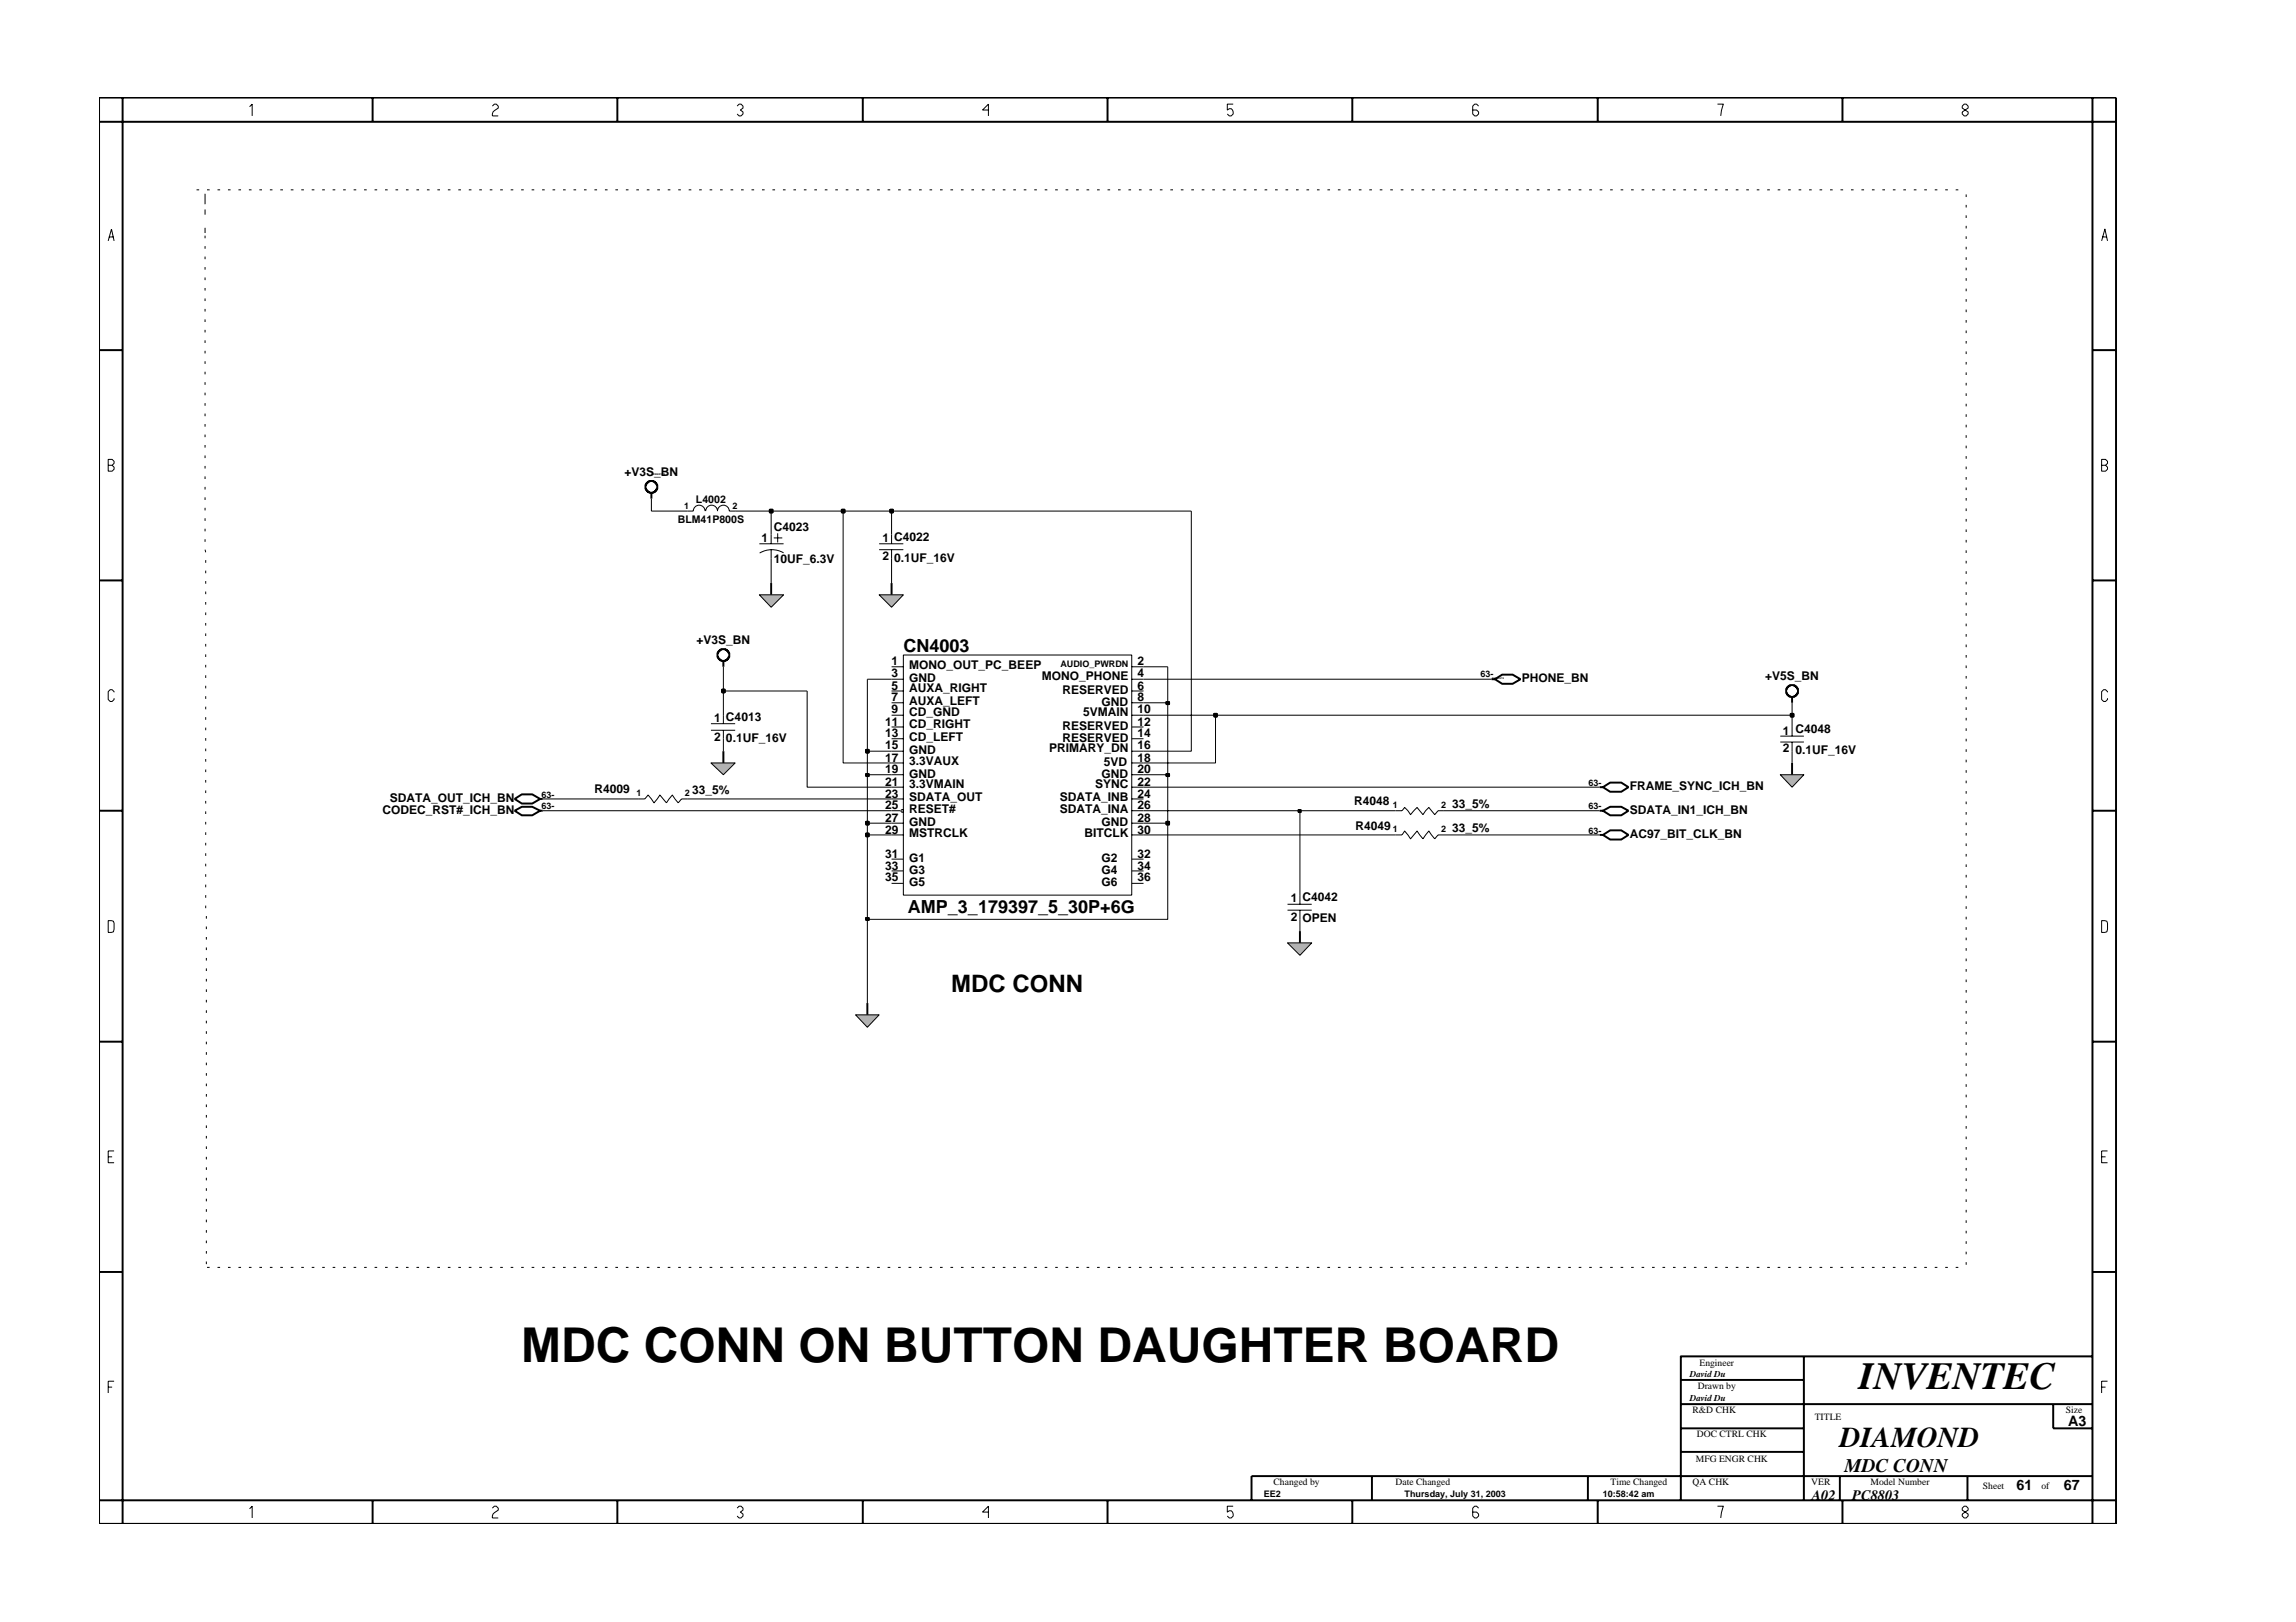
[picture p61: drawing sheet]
<svg xmlns="http://www.w3.org/2000/svg" width="297mm" height="210mm" viewBox="0 0 297 210" stroke-linecap="round" stroke-linejoin="round" font-family="sans-serif">
<defs><g id="words">
<text font-size="6.2" x="67.4" y="176.2">MDC CONN ON BUTTON DAUGHTER BOARD</text>
<text font-size="5" x="240.5" y="179.7">INVENTEC</text>
<text font-size="3.7" x="238" y="187.3">DIAMOND</text>
<text font-size="3.1" x="123.1" y="128.4">MDC CONN</text>
<text font-size="2.5" x="238.6" y="190.4">MDC CONN</text>
<g font-size="2.3">
<text x="116.9" y="84.3">CN4003</text>
<text x="117.5" y="118.1">AMP_3_179397_5_30P+6G</text>
</g>
<g font-size="1.9">
<text x="267.6" y="184.6">A3</text>
<text x="234.4" y="194.1">A02</text>
<text x="239.6" y="194.1">PC8803</text>
<text x="260.9" y="192.9">61</text>
<text x="267" y="192.9">67</text>
</g>
<g font-size="1.6">
<text x="80.8" y="61.6">+V3S_BN</text>
<text x="98.5" y="70.2">1</text>
<text x="100.1" y="68.8">C4023</text>
<text x="114.2" y="70.2">1 C4022</text>
<text x="100.1" y="72.9">10UF_6.3V</text>
<text x="114.2" y="72.5">2</text>
<text x="115.7" y="72.7">0.1UF_16V</text>
<text x="90.1" y="83.4">+V3S_BN</text>
<text x="115.3" y="86.1">1</text>
<text x="115.3" y="89.3">5</text>
<text x="115.3" y="87.6">3</text>
<text x="117.6" y="86.5">MONO_OUT_PC_BEEP</text>
<text x="117.6" y="89.6">AUXA_RIGHT</text>
<text x="117.6" y="88.2">GND</text>
<text x="134.8" y="88">MONO_PHONE</text>
<text x="137.4" y="89.8">RESERVED</text>
<text x="147.2" y="87.6">4</text>
<text x="147.2" y="86.1">2</text>
<text x="147.2" y="89.3">6</text>
<text x="196.9" y="88.2">PHONE_BN</text>
<text x="228.4" y="88">+V5S_BN</text>
<text x="92.4" y="93.5">1 C4013</text>
<text x="92.4" y="95.9">2</text>
<text x="114.5" y="95.4">13</text>
<text x="114.5" y="93.9">11</text>
<text x="115.3" y="92.3">9</text>
<text x="115.3" y="90.8">7</text>
<text x="117.6" y="95.8">CD_LEFT</text>
<text x="117.6" y="94.2">CD_RIGHT</text>
<text x="117.6" y="91.2">AUXA_LEFT</text>
<text x="117.6" y="92.7">CD_GND</text>
<text x="137.4" y="94.5">RESERVED</text>
<text x="140.1" y="92.7">5VMAIN</text>
<text x="142.5" y="91.4">GND</text>
<text x="147.2" y="93.9">12</text>
<text x="147.2" y="95.4">14</text>
<text x="147.2" y="92.3">10</text>
<text x="147.2" y="90.8">8</text>
<text x="230.7" y="95.1">1 C4048</text>
<text x="93.9" y="96">0.1UF_16V</text>
<text x="114.5" y="97">15</text>
<text x="114.5" y="100.1">19</text>
<text x="114.5" y="98.6">17</text>
<text x="114.5" y="101.7">21</text>
<text x="117.6" y="97.6">GND</text>
<text x="117.6" y="100.7">GND</text>
<text x="117.6" y="99">3.3VAUX</text>
<text x="135.7" y="97.4">PRIMARY_DN</text>
<text x="137.4" y="96">RESERVED</text>
<text x="142.5" y="100.7">GND</text>
<text x="142.8" y="99.1">5VD</text>
<text x="147.2" y="100.1">20</text>
<text x="147.2" y="101.7">22</text>
<text x="147.2" y="97">16</text>
<text x="147.2" y="98.6">18</text>
<text x="230.7" y="97.4">2</text>
<text x="232.3" y="97.6">0.1UF_16V</text>
<text x="49.5" y="105.3">CODEC_RST#_ICH_BN</text>
<text x="50.4" y="103.8">SDATA_OUT_ICH_BN</text>
<text x="76.9" y="102.6">R4009</text>
<text x="89.6" y="102.8">33_5%</text>
<text x="114.5" y="106.4">27</text>
<text x="114.5" y="107.9">29</text>
<text x="114.5" y="104.7">25</text>
<text x="114.5" y="103.2">23</text>
<text x="117.6" y="106.9">GND</text>
<text x="117.6" y="105.1">RESET#</text>
<text x="117.6" y="103.6">SDATA_OUT</text>
<text x="117.6" y="102">3.3VMAIN</text>
<text x="137.1" y="105.1">SDATA_INA</text>
<text x="137.1" y="103.6">SDATA_INB</text>
<text x="141.7" y="102">SYNC</text>
<text x="142.5" y="106.9">GND</text>
<text x="147.2" y="107.9">30</text>
<text x="147.2" y="104.7">26</text>
<text x="147.2" y="103.2">24</text>
<text x="147.2" y="106.4">28</text>
<text x="175.2" y="104.2">R4048</text>
<text x="175.4" y="107.5">R4049</text>
<text x="187.9" y="104.6">33_5%</text>
<text x="187.9" y="107.7">33_5%</text>
<text x="210.8" y="105.3">SDATA_IN1_ICH_BN</text>
<text x="210.8" y="102.3">FRAME_SYNC_ICH_BN</text>
<text x="114.5" y="111">31</text>
<text x="114.5" y="112.5">33</text>
<text x="117.6" y="108.3">MSTRCLK</text>
<text x="117.6" y="111.5">G1</text>
<text x="117.6" y="113.1">G3</text>
<text x="140.3" y="108.3">BITCLK</text>
<text x="142.5" y="111.5">G2</text>
<text x="142.5" y="113.1">G4</text>
<text x="147.2" y="111">32</text>
<text x="147.2" y="112.5">34</text>
<text x="210.8" y="108.5">AC97_BIT_CLK_BN</text>
<text x="114.5" y="114.1">35</text>
<text x="117.6" y="114.7">G5</text>
<text x="142.5" y="114.7">G6</text>
<text x="147.2" y="114.1">36</text>
<text x="167" y="116.8">1 C4042</text>
<text x="167" y="119.1">2 OPEN</text>
</g>
<g font-size="1.4">
<text x="90" y="65.1">L4002</text>
<text x="87.7" y="67.7">BLM41P800S</text>
</g>
<g font-size="1.2">
<text x="88.5" y="65.9">1</text>
<text x="94.8" y="65.9">2</text>
<text x="137.2" y="86.4">AUDIO_PWRDN</text>
<text x="191.6" y="87.6">63-</text>
<text x="205.5" y="101.7">63-</text>
<text x="70" y="103.2">63-</text>
<text x="70" y="104.7">63-</text>
<text x="82.3" y="103.1">1</text>
<text x="88.6" y="103.1">2</text>
<text x="180.2" y="107.7">1</text>
<text x="180.2" y="104.6">1</text>
<text x="186.5" y="107.7">2</text>
<text x="186.5" y="104.6">2</text>
<text x="205.5" y="107.9">63-</text>
<text x="205.5" y="104.7">63-</text>
<text x="218.6" y="178.2">David Du</text>
<text x="219.6" y="179.8">Drawn by</text>
<text x="219.9" y="176.7">Engineer</text>
<text x="218.6" y="181.3">David Du</text>
<text x="219" y="182.9">R&amp;D CHK</text>
<text x="234.8" y="183.8">TITLE</text>
<text x="267.3" y="182.9">Size</text>
<text x="219.4" y="189.2">MFG ENGR CHK</text>
<text x="219.5" y="186">DOC CTRL CHK</text>
<text x="163.5" y="193.7">EE2</text>
<text x="164.8" y="192.2">Changed by</text>
<text x="180.6" y="192.2">Date Changed</text>
<text x="181.7" y="193.7">Thursday, July 31, 2003</text>
<text x="207.4" y="193.7">10:58:42 am</text>
<text x="208.4" y="192.2">Time Changed</text>
<text x="219" y="192.2">QA CHK</text>
<text x="234.3" y="192.2">VER</text>
<text x="242" y="192.2">Model Number</text>
<text x="256.5" y="192.7">Sheet</text>
<text x="264.1" y="192.7">of</text>
</g>
<g font-size=".3">
<text x="84.3" y="61.5">POWER15/5</text>
<text x="193" y="87.9">AUDIO4/12</text>
</g>
</g></defs>
<g fill="none" stroke="#000" stroke-width=".25">
<path d="M115.3 75.5v1.5M193 87.9h.4M193.4 87.9l.9-.6h1.4l1 .6-1 .6h-1.4zM66.6 103.4l.9-.6h1.4l1 .6-1 .6h-1.4zM66.6 104.9l.9-.5h1.4l1 .5-1 .6h-1.4zM69.9 103.4h.3M69.9 104.9h.3M207 104.9h.4M207 108h.4M207 101.9h.4M207.4 108l.9-.5h1.4l1 .5-1 .6h-1.4zM207.4 101.9l.9-.6h1.4l1 .6-1 .6h-1.4z"/>
<path d="M207.4 104.9l.9-.5h1.4l1 .5-1 .6h-1.4z"/>
</g>
<path d="M88.9 66.1h.8a.76 .76 0 0 1 .8-.7 .76 .76 0 0 1 .7 .7M91.3 66.1a.76 .76 0 0 1 .8-.7 .76 .76 0 0 1 .7 .7 .76 .76 0 0 1 .8-.7 .76 .76 0 0 1 .7 .7h.8" fill="none" stroke="#000" stroke-width=".13"/>
<path d="M113.7 77h3.2l-1.6 1.6z" fill-rule="evenodd" fill="#b3b3b3" stroke="#000" stroke-width=".13"/>
<path d="M83.8 62.3l.7-.1v.1h.2l.2 .3 .1 .7h-.1v.1l-.2 .3-.7 .1v-.1h-.2l-.2-.3-.1-.6h.1v-.2zM84.3 63.8v.7M99.8 75.5v1.5" fill="none" stroke="#000" stroke-width=".25"/>
<path d="M98.2 77h3.2l-1.6 1.6z" fill-rule="evenodd" fill="#b3b3b3" stroke="#000" stroke-width=".13"/>
<path d="M112.2 129.8v1.5" fill="none" stroke="#000" stroke-width=".25"/>
<path d="M110.7 131.3h3l-1.5 1.6z" fill-rule="evenodd" fill="#b3b3b3" stroke="#000" stroke-width=".13"/>
<g fill="none" stroke="#000" stroke-width=".13">
<path d="M98.2 70.4h3.2M99.8 69.2v1.2M99.8 71.1v1.2M100.1 69.6h1.1M100.6 69v1.2M101.4 71.5a3 3 0 0 0-3.1 .1M113.7 70.4h3.2M113.7 71.1h3.2M115.3 69.2v1.2M115.3 71.1v1.2M92 93.7h3.1M92 94.5h3.1"/>
<path d="M93.6 92.6v1.1M93.6 94.5v1.1M230.3 95.3h3.1M230.3 96h3.1M231.8 94.1v1.2M231.8 96v1.2"/>
</g>
<path d="M93 84.3l.2-.1a.61 .61 0 0 1 .8 0l.3 .3v.5l-.5 .5h-.5v-.1h-.1l-.3-.2-.1-.7h.1zM93.6 85.5v.8M231.8 98.7v1.6" fill="none" stroke="#000" stroke-width=".25"/>
<path d="M230.3 100.3h3.1l-1.6 1.6z" fill-rule="evenodd" fill="#b3b3b3" stroke="#000" stroke-width=".13"/>
<path d="M93.6 97.2v1.5" fill="none" stroke="#000" stroke-width=".25"/>
<path d="M92 98.7h3.1l-1.5 1.6z" fill-rule="evenodd" fill="#b3b3b3" stroke="#000" stroke-width=".13"/>
<path d="M231.3 88.8h.1a.61 .61 0 0 1 .9 0l.3 .4v.5l-.5 .5h-.5v-.1h-.2l-.2-.3-.1-.6h.1v-.2zM231.8 90.2v.7M168.2 120.5v1.5" fill="none" stroke="#000" stroke-width=".25"/>
<g fill="none" stroke="#000" stroke-width=".13">
<path d="M115.3 86.3h1.6M115.3 87.9h1.6M115.3 89.4h1.6M115.3 90.9h1.6M115.3 92.6h1.6M115.3 94.1h1.6M115.3 95.6h1.6M115.3 97.2h1.6M115.3 98.7h1.6M116.9 84.8h29.5v31h-29.5zM146.4 86.3h1.5M146.4 87.9h1.5"/>
<path d="M146.4 89.4h1.5M146.4 90.9h1.5M146.4 92.6h1.5M146.4 94.1h1.5M146.4 95.6h1.5M146.4 97.2h1.5M146.4 98.7h1.5M82.7 103.4h.7l.4-.5 .8 1 .8-1 .8 1 .8-1 .7 1 .5-.5h.7M115.3 104.9h1.1M115.3 108h1.6M115.3 103.4h1.6M115.3 106.5h1.6"/>
<path d="M115.3 100.3h1.6M115.3 101.9h1.6M115.3 111.2h1.6M115.3 112.7h1.6M115.3 114.3h1.6M146.4 104.9h1.5M146.4 108h1.5M146.4 103.4h1.5M146.4 106.5h1.5M146.4 100.3h1.5M146.4 101.9h1.5M146.4 111.2h1.5"/>
<path d="M146.4 112.7h1.5M146.4 114.3h1.5M166.6 117h3.1M166.6 117.8h3.1M168.2 115.8v1.2M168.2 117.8v1.2M180.5 104.9h.9l.3-.4 .8 .9 .8-.9 .8 .9 .8-.9 .7 .9 .4-.5h.8M180.5 108h.9l.3-.5 .8 1.1 .8-1.1 .8 1.1 .8-1.1 .7 1.1 .4-.6h.8"/>
<circle cx="116.7" cy="104.9" r=".17"/>
</g>
<path d="M166.6 122h3.1l-1.5 1.6z" fill-rule="evenodd" fill="#b3b3b3" stroke="#000" stroke-width=".13"/>
<path d="M112.2 119v10.8M168.2 119v1.5" fill="none" stroke="#000" stroke-width=".13"/>
<path d="M112 118.8h.4v.3h-.4z" fill-rule="evenodd" fill="#c2c2c2" stroke="#000" stroke-width=".25"/>
<path d="M112 118.8h.4v.3h-.4z" fill="none" stroke="#000" stroke-width=".25"/>
<path d="M151.1 106.5v12.5h-38.9v-11M168.2 104.9v10.9" fill="none" stroke="#000" stroke-width=".13"/>
<path d="M112 107.9h.4v.3h-.4z" fill-rule="evenodd" fill="#c2c2c2" stroke="#000" stroke-width=".25"/>
<path d="M112 107.9h.4v.3h-.4z" fill="none" stroke="#000" stroke-width=".25"/>
<path d="M112.2 106.5v1.5h3.1M147.9 108h32.6M186.8 108h20.2" fill="none" stroke="#000" stroke-width=".13"/>
<path d="M112 106.4h.4v.3h-.4z" fill-rule="evenodd" fill="#c2c2c2" stroke="#000" stroke-width=".25"/>
<path d="M112 106.4h.4v.3h-.4z" fill="none" stroke="#000" stroke-width=".25"/>
<path d="M112.2 100.3v6.2h3.1M147.9 106.5h3.2" fill="none" stroke="#000" stroke-width=".13"/>
<path d="M150.9 106.4h.3v.3h-.3z" fill-rule="evenodd" fill="#c2c2c2" stroke="#000" stroke-width=".25"/>
<path d="M150.9 106.4h.3v.3h-.3z" fill="none" stroke="#000" stroke-width=".25"/>
<path d="M70.2 104.9h45.1M147.9 104.9h20.3M151.1 100.3v6.2" fill="none" stroke="#000" stroke-width=".13"/>
<path d="M168 104.8h.3v.3h-.3z" fill-rule="evenodd" fill="#c2c2c2" stroke="#000" stroke-width=".25"/>
<path d="M168 104.8h.3v.3h-.3z" fill="none" stroke="#000" stroke-width=".25"/>
<path d="M104.4 89.4v12.5h10.9M70.2 103.4h12.5M88.9 103.4h26.4M147.9 101.9h59.1M168.2 104.9h12.3M186.8 104.9h20.2" fill="none" stroke="#000" stroke-width=".13"/>
<path d="M112 100.2h.4v.2h-.4z" fill-rule="evenodd" fill="#c2c2c2" stroke="#000" stroke-width=".25"/>
<path d="M112 100.2h.4v.2h-.4z" fill="none" stroke="#000" stroke-width=".25"/>
<path d="M112.2 97.2v3.1h3.1M147.9 100.3h3.2" fill="none" stroke="#000" stroke-width=".13"/>
<path d="M150.9 100.2h.3v.2h-.3z" fill-rule="evenodd" fill="#c2c2c2" stroke="#000" stroke-width=".25"/>
<path d="M150.9 100.2h.3v.2h-.3z" fill="none" stroke="#000" stroke-width=".25"/>
<path d="M109.1 66.1v32.6h6.2M93.6 95.6v1.6M151.1 90.9v9.4M157.3 92.6v6.1h-9.4M231.8 97.2v1.5" fill="none" stroke="#000" stroke-width=".13"/>
<path d="M112 97h.4v.4h-.4z" fill-rule="evenodd" fill="#c2c2c2" stroke="#000" stroke-width=".25"/>
<path d="M112 97h.4v.4h-.4z" fill="none" stroke="#000" stroke-width=".25"/>
<path d="M154.1 66.1v31.1h-6.2M93.6 89.4v3.2M112.2 87.9v9.3h3.1M147.9 92.6h9.4M231.8 92.6v1.5" fill="none" stroke="#000" stroke-width=".13"/>
<path d="M157.1 92.4h.3v.3h-.3z" fill-rule="evenodd" fill="#c2c2c2" stroke="#000" stroke-width=".25"/>
<path d="M157.1 92.4h.3v.3h-.3z" fill="none" stroke="#000" stroke-width=".25"/>
<path d="M157.3 92.6h74.5" fill="none" stroke="#000" stroke-width=".13"/>
<path d="M231.7 92.4h.3v.3h-.3z" fill-rule="evenodd" fill="#c2c2c2" stroke="#000" stroke-width=".25"/>
<path d="M231.7 92.4h.3v.3h-.3z" fill="none" stroke="#000" stroke-width=".25"/>
<path d="M147.9 90.9h3.2M231.8 90.9v1.7" fill="none" stroke="#000" stroke-width=".13"/>
<path d="M150.9 90.9h.3v.2h-.3z" fill-rule="evenodd" fill="#c2c2c2" stroke="#000" stroke-width=".25"/>
<path d="M150.9 90.9h.3v.2h-.3z" fill="none" stroke="#000" stroke-width=".25"/>
<path d="M151.1 86.3v4.6" fill="none" stroke="#000" stroke-width=".13"/>
<path d="M93.4 89.3h.4v.3h-.4z" fill-rule="evenodd" fill="#c2c2c2" stroke="#000" stroke-width=".25"/>
<path d="M93.4 89.3h.4v.3h-.4z" fill="none" stroke="#000" stroke-width=".25"/>
<path d="M84.3 64.5v1.6h4.6M95.1 66.1h4.7v3.1M99.8 72.3v3.2M115.3 66.1v3.1M115.3 72.3v3.2M93.6 86.3v3.1h10.8M112.2 87.9h3.1M147.9 87.9h45.1M147.9 86.3h3.2" fill="none" stroke="#000" stroke-width=".13"/>
<path d="M99.6 66h.3v.3h-.3z" fill-rule="evenodd" fill="#c2c2c2" stroke="#000" stroke-width=".25"/>
<path d="M99.6 66h.3v.3h-.3z" fill="none" stroke="#000" stroke-width=".25"/>
<path d="M99.8 66.1h9.3" fill="none" stroke="#000" stroke-width=".13"/>
<path d="M108.9 66h.3v.3h-.3z" fill-rule="evenodd" fill="#c2c2c2" stroke="#000" stroke-width=".25"/>
<path d="M108.9 66h.3v.3h-.3z" fill="none" stroke="#000" stroke-width=".25"/>
<path d="M109.1 66.1h6.2" fill="none" stroke="#000" stroke-width=".13"/>
<path d="M115.2 66h.3v.3h-.3z" fill-rule="evenodd" fill="#c2c2c2" stroke="#000" stroke-width=".25"/>
<g fill="none" stroke="#000" stroke-width=".25">
<path d="M12.8 12.6h261v184.6h-261zM12.8 15.8h261M15.9 12.6v184.6M48.2 12.6v3.2M79.9 12.6v3.2M111.6 12.6v3.2M143.3 12.6v3.2M174.9 12.6v3.2M206.7 12.6v3.2M238.4 12.6v3.2M270.7 12.6v184.6M12.8 45.3h3.1"/>
<path d="M270.7 45.3h3.1M12.8 75.1h3.1M115.2 66h.3v.3h-.3zM270.7 75.1h3.1M12.8 104.9h3.1M270.7 104.9h3.1M12.8 134.8h3.1M270.7 134.8h3.1M12.8 164.6h3.1M217.5 178.6h15.9M233.4 175.5v18.7M270.7 175.5h-53.2v18.7"/>
<path d="M270.7 164.6h3.1M12.8 194.2h261M48.2 194.2v3M79.9 194.2v3M111.6 194.2v3M143.3 194.2v3M174.9 194.2v3M177.5 191v3.2M205.4 191v3.2M206.7 194.2v3M217.5 181.7h53.2M217.5 184.8h15.9"/>
<path d="M217.5 187.9h15.9M238 191v3.2M238.4 194.2v3M254.5 191v3.2M265.6 181.7v3.1h5.1M270.7 191h-108.8v3.2"/>
</g>
<g fill="none" stroke="#000" stroke-width=".13">
<path d="M32.3 13.8l.3-.3v1.5M63.7 13.7l.3-.2h.2l.3 .2v.3l-.5 .3-.3 .4v.3h.8M95.4 13.7l.2-.2h.3l.2 .2v.3l-.3 .2 .3 .3v.2l-.2 .3h-.3l-.2-.3M127.9 14.2h-.8l.8-.7v1.5M159.5 13.5h-.7v.7l.2-.1a.5 .5 0 0 1 .5 .6l-.2 .3h-.3l-.2-.3M191.3 13.7l-.3-.2h-.2l-.3 .2v1l.3 .3h.2l.3-.3v-.2l-.3-.3h-.5M222.2 13.5h.8l-.4 1.5M253.9 13.7l.2-.2h.3l.2 .2v.3l-.7 .5v.2l.2 .3h.3l.2-.3v-.2l-.7-.5zM14 31.2l.4-1.6 .4 1.6M14.1 30.7h.6M25.4 24.6h.4M26.5 25.1v1.3"/>
<path d="M26.5 27.1v.7M26.5 29.5v.7M26.5 30.5v.3M26.5 31.8v.4M26.5 33.2v.3M26.5 34.6v.3M26.5 35.9v.4M26.5 37.3v.3M26.5 38.6v.4M26.5 40v.3M26.8 24.6h.3M28.1 24.6h.4"/>
<path d="M29.5 24.6h.3M30.8 24.6h.4M32.2 24.6h.3M33.6 24.6h.3M34.9 24.6h.3M36.3 24.6h.3M37.6 24.6h.4M39 24.6h.3M40.3 24.6h.4M41.7 24.6h.3M43 24.6h.4M44.4 24.6h.3"/>
<path d="M45.7 24.6h.4M47.1 24.6h.3M48.5 24.6h.3M49.8 24.6h.4M51.2 24.6h.3M52.5 24.6h.4M53.9 24.6h.3M55.2 24.6h.4M56.6 24.6h.3M57.9 24.6h.4M59.3 24.6h.3M60.6 24.6h.4"/>
<path d="M62 24.6h.3M63.4 24.6h.3M64.7 24.6h.4M66.1 24.6h.3M67.4 24.6h.4M68.8 24.6h.3M70.1 24.6h.4M71.5 24.6h.3M72.8 24.6h.4M74.2 24.6h.3M75.6 24.6h.3M76.9 24.6h.3"/>
<path d="M78.3 24.6h.3M79.6 24.6h.4M81 24.6h.3M82.3 24.6h.4M83.7 24.6h.3M85 24.6h.4M86.4 24.6h.3M87.7 24.6h.4M89.1 24.6h.3M90.5 24.6h.3M91.8 24.6h.3M93.2 24.6h.3"/>
<path d="M94.5 24.6h.4M95.9 24.6h.3M97.2 24.6h.4M98.6 24.6h.3M99.9 24.6h.4M101.3 24.6h.3M102.6 24.6h.4M104 24.6h.3M105.4 24.6h.3M106.7 24.6h.3M108.1 24.6h.3M109.4 24.6h.4"/>
<path d="M110.8 24.6h.3M112.1 24.6h.4M113.5 24.6h.3M114.8 24.6h.4M116.2 24.6h.3M117.5 24.6h.4M118.9 24.6h.3M120.3 24.6h.3M121.6 24.6h.3M123 24.6h.3M124.3 24.6h.4M125.7 24.6h.3"/>
<path d="M127 24.6h.4M128.4 24.6h.3M129.7 24.6h.4M131.1 24.6h.3M132.4 24.6h.4M133.8 24.6h.3M135.2 24.6h.3M136.5 24.6h.3M137.9 24.6h.3M139.2 24.6h.4M140.6 24.6h.3M141.9 24.6h.4"/>
<path d="M143.3 24.6h.3M144.6 24.6h.4M146 24.6h.3M147.3 24.6h.4M148.7 24.6h.3M150.1 24.6h.3M151.4 24.6h.4M152.8 24.6h.3M154.1 24.6h.4M155.5 24.6h.3M156.8 24.6h.4M158.2 24.6h.3"/>
<path d="M159.5 24.6h.4M160.9 24.6h.3M162.2 24.6h.4M163.6 24.6h.3M165 24.6h.3M166.3 24.6h.4M167.7 24.6h.3M169 24.6h.4M170.4 24.6h.3M171.7 24.6h.4M173.1 24.6h.3M174.4 24.6h.4"/>
<path d="M175.8 24.6h.3M177.2 24.6h.3M178.5 24.6h.3M179.9 24.6h.3M181.2 24.6h.4M182.6 24.6h.3M183.9 24.6h.4M185.3 24.6h.3M186.6 24.6h.4M188 24.6h.3M189.3 24.6h.4M190.7 24.6h.3"/>
<path d="M192.1 24.6h.3M193.4 24.6h.3M194.8 24.6h.3M196.1 24.6h.4M197.5 24.6h.3M198.8 24.6h.4M200.2 24.6h.3M201.5 24.6h.4M202.9 24.6h.3M204.2 24.6h.4M205.6 24.6h.3M207 24.6h.3"/>
<path d="M208.3 24.6h.3M209.7 24.6h.3M211 24.6h.4M212.4 24.6h.3M213.7 24.6h.4M215.1 24.6h.3M216.4 24.6h.4M217.8 24.6h.3M219.1 24.6h.4M220.5 24.6h.3M221.9 24.6h.3M223.2 24.6h.3"/>
<path d="M224.6 24.6h.3M225.9 24.6h.4M227.3 24.6h.3M228.6 24.6h.4M230 24.6h.3M231.3 24.6h.4M232.7 24.6h.3M234 24.6h.4M235.4 24.6h.3M236.8 24.6h.3M238.1 24.6h.3M239.5 24.6h.3"/>
<path d="M240.8 24.6h.4M242.2 24.6h.3M243.5 24.6h.4M244.9 24.6h.3M246.2 24.6h.4M247.6 24.6h.3M248.9 24.6h.4M250.3 24.6h.3M251.7 24.6h.3M253 24.6h.4M254.4 25.2v.3M254.4 26.5v.4"/>
<path d="M254.4 27.9v.3M254.4 29.2v.4M254.4 30.6v.3M254.4 31.9v.4M254.4 33.3v.3M254.4 34.6v.4M254.4 36v.3M254.4 37.4v.3M254.4 38.7v.3M271.9 31.2l.4-1.6 .4 1.6M272 30.7h.6M26.5 41.3v.4"/>
<path d="M26.5 42.7v.3M26.5 44v.4M26.5 45.4v.3M26.5 46.8v.3M26.5 48.1v.3M26.5 49.5v.3M26.5 50.8v.4M26.5 52.2v.3M26.5 53.5v.4M26.5 54.9v.3M26.5 56.2v.4M26.5 57.6v.3"/>
<path d="M26.5 58.9v.4M254.4 40.1v.3M254.4 41.4v.4M254.4 42.8v.3M254.4 44.1v.4M254.4 45.5v.3M254.4 46.8v.4M254.4 48.2v.3M254.4 49.5v.4M254.4 50.9v.3M254.4 52.3v.3M254.4 53.6v.3"/>
<path d="M254.4 55v.3M254.4 56.3v.4M254.4 57.7v.3M254.4 59v.4M271.9 59.5h.5l.3 .2v.3l-.3 .2 .3 .3v.2l-.3 .3h-.5zM14 60.2h.5l.3-.2v-.3l-.3-.2h-.5v1.5h.5l.3-.3v-.2l-.3-.3M26.5 60.3v.3M26.5 61.7v.3M26.5 63v.3M26.5 64.4v.3M26.5 65.7v.4M26.5 67.1v.3"/>
<path d="M26.5 68.4v.4M26.5 69.8v.3M26.5 71.1l.1 .4M26.6 72.5v.3M26.6 73.8v.4M26.6 75.2v.3M26.6 76.6v.3M26.6 77.9v.3M26.6 79.3v.3M115.3 66.1h38.8M254.4 60.4v.3M254.4 61.7v.4"/>
<path d="M254.4 63.1v.3M254.4 64.4v.4M254.4 65.8v.3M254.4 67.2v.3M254.4 68.5v.3M254.4 69.9v.3M254.4 71.2v.4M254.4 72.6v.3M254.4 73.9v.4M254.4 75.3v.3M254.4 76.6v.4M254.4 78v.3"/>
<path d="M254.4 79.3v.4M271.9 60.2h.5M14.8 89.6l-.3-.3h-.2l-.3 .2v1l.3 .3h.2l.3-.3v-.1M26.6 80.6v.4M26.6 82v.3M26.6 83.3v.4M26.6 84.7v.3M26.6 86v.4M26.6 87.4v.3M26.6 88.7v.4M26.6 90.1v.3M26.6 91.5v.3"/>
<path d="M26.6 92.8v.3M26.6 94.2v.3M26.6 95.5v.4M26.6 96.9v.3M26.6 98.2v.4M26.6 99.6v.3M254.4 80.7v.3M254.4 82.1v.3M254.4 83.4v.3M254.4 84.8v.3M254.4 86.1v.4M254.4 87.5v.3"/>
<path d="M254.4 88.8v.4M254.4 90.2v.3M254.4 91.5v.4M254.4 92.9v.3M254.4 94.2v.4M254.4 95.6v.3M254.4 97v.3M254.4 98.3v.4M254.4 99.7v.3M272.7 89.6l-.3-.3h-.3l-.2 .2v1l.2 .3h.3l.3-.3v-.1M14 119.1l.7 .1 .1 .3-.1 1.1-.7 .1zM26.6 100.9v.4"/>
<path d="M26.6 102.3v.3M26.6 103.6v.4M26.6 105v.3M26.6 106.4v.3M26.6 107.7v.3M26.6 109.1v.3M26.6 110.4v.4M26.6 111.8v.3M26.6 113.1v.4M26.6 114.5v.3M26.6 115.8v.4M26.6 117.2v.3"/>
<path d="M26.7 118.5v.4M26.7 119.9v.3M254.4 101v.4M254.4 102.4v.3M254.4 103.7v.4M254.4 105.1v.3M254.4 106.4v.4M254.4 107.8v.3M254.4 109.1v.4M254.4 110.5v.3M254.4 111.9v.3M254.4 113.2v.4"/>
<path d="M254.4 114.6v.3M254.4 115.9v.4M254.4 117.3v.3M254.4 118.6v.4M254.4 120v.3M271.9 119.1l.7 .1 .1 .3-.1 1.1-.7 .1zM26.7 121.3v.3M26.7 122.6v.4M26.7 124v.3M26.7 125.3v.4M26.7 126.7v.3M26.7 128v.4"/>
<path d="M26.7 129.4v.3M26.7 130.7v.4M26.7 132.1v.3M26.7 133.4v.4M26.7 134.8v.3M26.7 136.2v.3M26.7 137.5v.4M26.7 138.9v.3M254.4 121.3v.4M254.4 122.7v.3M254.4 124.1v.3M254.4 125.4v.3"/>
<path d="M254.4 126.8v.3M254.4 128.1v.4M254.4 129.5v.3M254.4 130.8v.4M254.4 132.2v.3M254.4 133.5v.4M254.4 134.9v.3M254.4 136.2v.4M254.4 137.6v.3M254.4 139v.3M14 149.7h.5M14.8 148.9h-.8v1.6h.8"/>
<path d="M26.7 140.2v.4M26.7 141.6v.3M26.7 142.9v.4M26.7 144.3v.3M26.7 145.6v.4M26.7 147v.3M26.7 148.4v.3M26.7 149.7v.3M26.7 151.1v.3M26.7 152.4v.4M26.7 153.8v.3M26.7 155.1v.4"/>
<path d="M26.7 156.5v.3M26.7 157.8v.4M26.7 159.2v.3M254.4 140.3v.3M254.4 141.7v.3M254.4 143v.4M254.4 144.4v.3M254.4 145.7v.4M254.4 147.1v.3M254.4 148.4v.4M254.4 149.8v.3M254.4 151.1v.4"/>
<path d="M254.4 152.5v.3M254.4 153.9v.3M254.4 155.2v.3M254.4 156.6v.3M254.4 157.9v.4M254.4 159.3v.3M271.9 149.7h.5M272.7 148.9h-.8v1.6h.8M14 179.5h.5M14.8 178.7h-.8v1.6M26.7 160.5v.4M26.7 161.9v.3"/>
<path d="M26.7 163.3v.3M26.8 164h.3M28.1 164h.4M29.5 164h.3M30.8 164h.4M32.2 164h.3M33.6 164h.3M34.9 164h.3M36.3 164h.3M37.6 164h.4M39 164h.3M40.3 164h.4"/>
<path d="M41.7 164h.3M43 164h.4M44.4 164h.3M45.7 164h.4M47.1 164h.3M48.5 164h.3M49.8 164h.4M51.2 164h.3M52.5 164h.4M53.9 164h.3M55.2 164h.4M56.6 164h.3"/>
<path d="M57.9 164h.4M59.3 164h.3M60.6 164h.4M62 164h.3M63.4 164h.3M64.7 164h.4M66.1 164h.3M67.4 164h.4M68.8 164h.3M70.1 164h.4M71.5 164h.3M72.8 164h.4"/>
<path d="M74.2 164h.3M75.6 164h.3M76.9 164h.3M78.3 164h.3M79.6 164h.4M81 164h.3M82.3 164h.4M83.7 164h.3M85 164h.4M86.4 164h.3M87.7 164h.4M89.1 164h.3"/>
<path d="M90.5 164h.3M91.8 164h.3M93.2 164h.3M94.5 164h.4M95.9 164h.3M97.2 164h.4M98.6 164h.3M99.9 164h.4M101.3 164h.3M102.6 164h.4M104 164h.3M105.4 164h.3"/>
<path d="M106.7 164h.3M108.1 164h.3M109.4 164h.4M110.8 164h.3M112.1 164h.4M113.5 164h.3M114.8 164h.4M116.2 164h.3M117.5 164h.4M118.9 164h.3M120.3 164h.3M121.6 164h.3"/>
<path d="M123 164h.3M124.3 164h.4M125.7 164h.3M127 164h.4M128.4 164h.3M129.7 164h.4M131.1 164h.3M132.4 164h.4M133.8 164h.3M135.2 164h.3M136.5 164h.3M137.9 164h.3"/>
<path d="M139.2 164h.4M140.6 164h.3M141.9 164h.4M143.3 164h.3M144.6 164h.4M146 164h.3M147.3 164h.4M148.7 164h.3M150.1 164h.3M151.4 164h.4M152.8 164h.3M154.1 164h.4"/>
<path d="M155.5 164h.3M156.8 164h.4M158.2 164h.3M159.5 164h.4M160.9 164h.3M162.2 164h.4M163.6 164h.3M165 164h.3M166.3 164h.4M167.7 164h.3M169 164h.4M170.4 164h.3"/>
<path d="M171.7 164h.4M173.1 164h.3M174.4 164h.4M175.8 164h.3M177.2 164h.3M178.5 164h.3M179.9 164h.3M181.2 164h.4M182.6 164h.3M183.9 164h.4M185.3 164h.3M186.6 164h.4"/>
<path d="M188 164h.3M189.3 164h.4M190.7 164h.3M192.1 164h.3M193.4 164h.3M194.8 164h.3M196.1 164h.4M197.5 164h.3M198.8 164h.4M200.2 164h.3M201.5 164h.4M202.9 164h.3"/>
<path d="M204.2 164h.4M205.6 164h.3M207 164h.3M208.3 164h.3M209.7 164h.3M211 164h.4M212.4 164h.3M213.7 164h.4M215.1 164h.3M216.4 164h.4M217.8 164h.3M219.1 164h.4"/>
<path d="M220.5 164h.3M221.9 164h.3M223.2 164h.3M224.6 164h.3M225.9 164h.4M227.3 164h.3M228.6 164h.4M230 164h.3M231.3 164h.4M232.7 164h.3M234 164h.4M235.4 164h.3"/>
<path d="M236.8 164h.3M238.1 164h.3M239.5 164h.3M240.8 164h.4M242.2 164h.3M243.5 164h.4M244.9 164h.3M246.2 164h.4M247.6 164h.3M248.9 164h.4M250.3 164h.3M251.7 164h.3"/>
<path d="M253 164h.4M254.4 160.6v.4M254.4 162v.3M254.4 163.3v.4M271.9 179.5h.5M272.7 178.7h-.8v1.6M32.3 195.3l.3-.4v1.5M63.7 195.2l.3-.3h.2l.3 .3v.2l-.7 .5-.1 .3v.2h.8M95.4 195.2l.2-.3h.3l.2 .3v.2l-.3 .3 .3 .2v.3l-.2 .2h-.3l-.2-.2M127.9 195.7h-.8l.8-.8v1.5M159.5 194.9h-.7v.8l.2-.2a.5 .5 0 0 1 .5 .7l-.2 .2h-.3l-.2-.2M191.3 195.2l-.3-.3h-.2l-.3 .3v1l.3 .2h.2l.3-.2v-.3l-.3-.2h-.5"/>
<path d="M222.2 194.9h.8l-.4 1.5M254.1 194.9l-.2 .3v.2l.7 .5v.3l-.2 .2h-.3l-.2-.2v-.3l.7-.5v-.2l-.2-.3z"/>
</g>
<use href="#words"/>
</svg>
